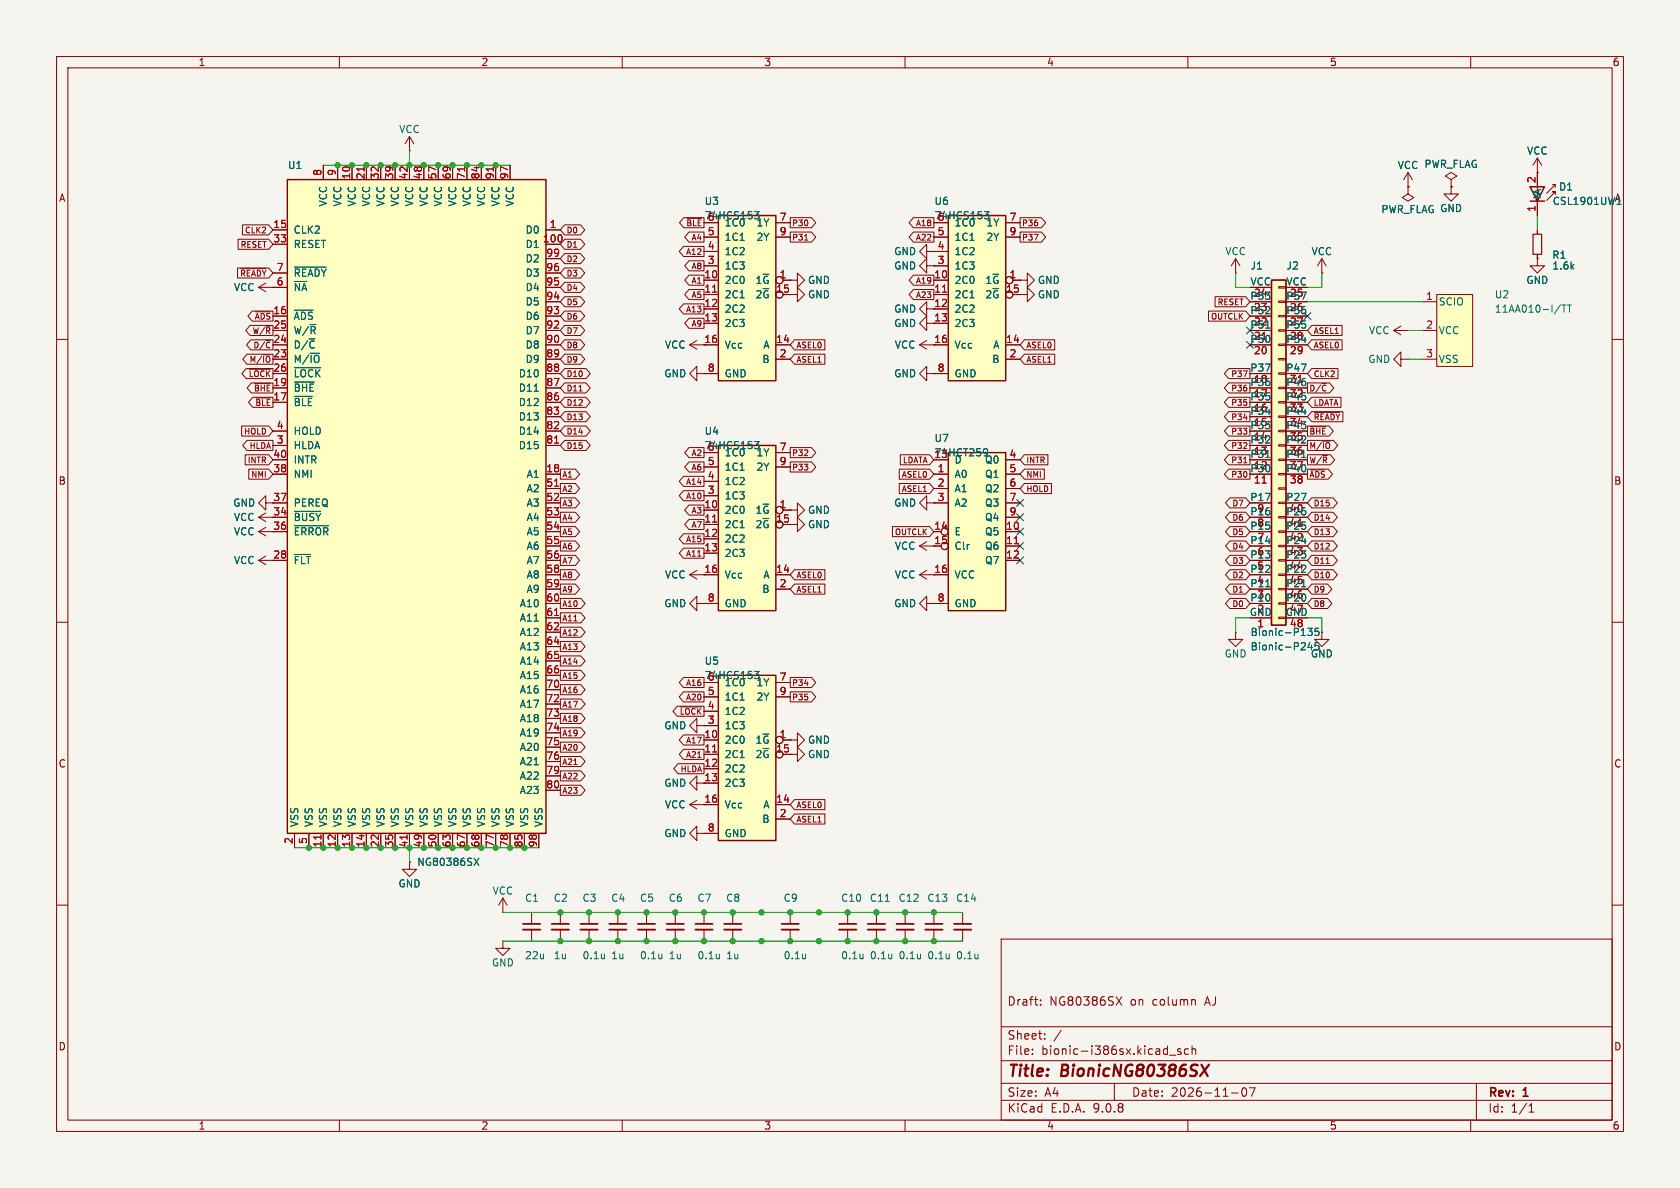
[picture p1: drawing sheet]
<svg xmlns="http://www.w3.org/2000/svg" width="297mm" height="210mm" viewBox="0 0 297 210" stroke-linecap="round" stroke-linejoin="round" font-family="sans-serif">
<defs><g id="words">
<g font-size="2.8" fill="#840000">
<text x="178" y="190.9">Title:</text>
<text x="187.7" y="190.9">BionicNG80386SX</text>
</g>
<g font-size="2.1" fill="#840000">
<text x="178" y="178">Draft:</text>
<text x="185.5" y="178">NG80386SX</text>
<text x="199.9" y="178">on</text>
<text x="203.9" y="178">column</text>
<text x="213.3" y="178">AJ</text>
<text x="178" y="184">Sheet:</text>
<text x="178" y="186.7">File:</text>
<text x="184.1" y="186.7">bionic-i386sx.kicad_sch</text>
<text x="178" y="196.9">KiCad</text>
<text x="178" y="194.1">Size:</text>
<text x="184.7" y="194.1">A4</text>
<text x="185.7" y="196.9">E.D.A.</text>
<text x="193.3" y="196.9">9.0.8</text>
<text x="200" y="194.1">Date:</text>
<text x="207" y="194.1">2026-11-07</text>
<text x="263" y="194.3">Rev:</text>
<text x="263" y="196.9">Id:</text>
<text x="267.1" y="196.9">1/1</text>
<text x="269.4" y="194.3">1</text>
</g>
<g font-size="1.8" fill="#840000">
<text x="35" y="11.9">1</text>
<text x="85" y="11.9">2</text>
<text x="135" y="11.9">3</text>
<text x="185" y="11.9">4</text>
<text x="235" y="11.9">5</text>
<text x="285" y="11.9">6</text>
<text x="10.3" y="35.9">A</text>
<text x="124.5" y="39">74HCS153</text>
<text x="165.1" y="39">74HCS153</text>
<text x="124.5" y="79.6">74HCS153</text>
<text x="165.1" y="80.9">74HCT259</text>
<text x="10.3" y="85.9">B</text>
<text x="48.2" y="88.6">37</text>
<text x="285.3" y="85.9">B</text>
<text x="48.2" y="91.2">34</text>
<text x="48.2" y="93.7">36</text>
<text x="48.2" y="98.8">28</text>
<text x="124.5" y="120.2">74HCS153</text>
<text x="10.3" y="135.9">C</text>
<text x="285.3" y="135.9">C</text>
<text x="10.3" y="185.9">D</text>
<text x="285.3" y="185.9">D</text>
<text x="35" y="199.9">1</text>
<text x="85" y="199.9">2</text>
<text x="135" y="199.9">3</text>
<text x="185" y="199.9">4</text>
<text x="235" y="199.9">5</text>
<text x="285" y="199.9">6</text>
</g>
<g font-size="1.8" fill="#006464">
<text x="70.5" y="23.7">VCC</text>
<text x="269.9" y="27.5">VCC</text>
<text x="50.8" y="30.1">U1</text>
<text x="247" y="30.1">VCC PWR_FLAG</text>
<text x="272.6" y="35.3" transform="rotate(-90 272.6 35.3)">KA</text>
<text x="275.5" y="33.9">D1</text>
<text x="285.3" y="35.9">A</text>
<text x="51.8" y="41.5">CLK2</text>
<text x="58" y="36.6" transform="rotate(-90 58 36.6)">VCC</text>
<text x="60.6" y="36.6" transform="rotate(-90 60.6 36.6)">VCC</text>
<text x="63.1" y="36.6" transform="rotate(-90 63.1 36.6)">VCC</text>
<text x="65.6" y="36.6" transform="rotate(-90 65.6 36.6)">VCC</text>
<text x="68.2" y="36.6" transform="rotate(-90 68.2 36.6)">VCC</text>
<text x="70.7" y="36.6" transform="rotate(-90 70.7 36.6)">VCC</text>
<text x="73.3" y="36.6" transform="rotate(-90 73.3 36.6)">VCC</text>
<text x="75.8" y="36.6" transform="rotate(-90 75.8 36.6)">VCC</text>
<text x="78.3" y="36.6" transform="rotate(-90 78.3 36.6)">VCC</text>
<text x="80.9" y="36.6" transform="rotate(-90 80.9 36.6)">VCC</text>
<text x="83.4" y="36.6" transform="rotate(-90 83.4 36.6)">VCC</text>
<text x="86" y="36.6" transform="rotate(-90 86 36.6)">VCC</text>
<text x="88.5" y="36.6" transform="rotate(-90 88.5 36.6)">VCC</text>
<text x="91" y="36.6" transform="rotate(-90 91 36.6)">VCC</text>
<text x="92.8" y="41.5">D0</text>
<text x="124.5" y="36.4">U3</text>
<text x="128" y="40.2">1C0</text>
<text x="133.6" y="40.2">1Y</text>
<text x="165.1" y="36.4">U6</text>
<text x="168.7" y="40.2">1C0</text>
<text x="174.3" y="40.2">1Y</text>
<text x="244.1" y="37.9">PWR_FLAG GND</text>
<text x="274.4" y="36.4">CSL1901UW1</text>
<text x="51.8" y="44">RESET</text>
<text x="92.8" y="44">D1</text>
<text x="92.8" y="46.6">D2</text>
<text x="128" y="42.8">1C1</text>
<text x="128" y="45.3">1C2</text>
<text x="128" y="47.9">1C3</text>
<text x="133.6" y="42.8">2Y</text>
<text x="158" y="45.3">GND</text>
<text x="158" y="47.9">GND</text>
<text x="168.7" y="42.8">1C1</text>
<text x="168.7" y="45.3">1C2</text>
<text x="168.7" y="47.9">1C3</text>
<text x="174.3" y="42.8">2Y</text>
<text x="216.5" y="45.3">VCC</text>
<text x="221" y="47.9">J1</text>
<text x="227.3" y="47.9">J2</text>
<text x="231.8" y="45.3">VCC</text>
<text x="274.3" y="45.9">R1</text>
<text x="274.3" y="47.9">1.6k</text>
<text x="41.3" y="51.7">VCC</text>
<text x="51.8" y="49.1">~{READY}</text>
<text x="51.8" y="51.7">~{NA}</text>
<text x="92.8" y="49.1">D3</text>
<text x="92.8" y="51.7">D4</text>
<text x="128" y="50.4">2C0</text>
<text x="128" y="52.9">2C1</text>
<text x="133.5" y="50.4">1~{G}</text>
<text x="133.5" y="52.9">2~{G}</text>
<text x="142.7" y="52.9">GND</text>
<text x="142.7" y="50.4">GND</text>
<text x="168.7" y="50.4">2C0</text>
<text x="168.7" y="52.9">2C1</text>
<text x="174.1" y="50.4">1~{G}</text>
<text x="174.1" y="52.9">2~{G}</text>
<text x="183.4" y="50.4">GND</text>
<text x="183.4" y="52.9">GND</text>
<text x="220.9" y="53.1">P53</text>
<text x="221" y="50.5">VCC</text>
<text x="221.6" y="52.8">24</text>
<text x="227.3" y="53.1">P57</text>
<text x="227.3" y="50.5">VCC</text>
<text x="227.9" y="52.8">25</text>
<text x="264.2" y="52.9">U2</text>
<text x="269.7" y="50.4">GND</text>
<text x="51.8" y="56.7">~{ADS}</text>
<text x="51.8" y="59.3">W/~{R}</text>
<text x="92.8" y="54.2">D5</text>
<text x="92.8" y="56.7">D6</text>
<text x="92.8" y="59.3">D7</text>
<text x="128" y="55.5">2C2</text>
<text x="128" y="58">2C3</text>
<text x="158" y="55.5">GND</text>
<text x="158" y="58">GND</text>
<text x="168.7" y="55.5">2C2</text>
<text x="168.7" y="58">2C3</text>
<text x="220.9" y="55.6">P52</text>
<text x="220.9" y="58.2">P51</text>
<text x="221.6" y="55.3">23</text>
<text x="221.6" y="57.9">22</text>
<text x="227.3" y="55.6">P56</text>
<text x="227.3" y="58.2">P55</text>
<text x="227.9" y="55.3">26</text>
<text x="227.9" y="57.9">27</text>
<text x="241.9" y="59.3">VCC</text>
<text x="254.3" y="54.2">SCIO</text>
<text x="254.3" y="59.3">VCC</text>
<text x="264.2" y="55.5">11AA010-I/TT</text>
<text x="51.8" y="61.8">D/~{C}</text>
<text x="51.8" y="64.4">M/~{IO}</text>
<text x="92.8" y="61.8">D8</text>
<text x="92.8" y="64.4">D9</text>
<text x="117.5" y="61.8">VCC</text>
<text x="128" y="61.8">Vcc</text>
<text x="134.7" y="64.4">B</text>
<text x="134.9" y="61.8">A</text>
<text x="158.1" y="61.8">VCC</text>
<text x="168.7" y="61.8">Vcc</text>
<text x="175.3" y="64.4">B</text>
<text x="175.5" y="61.8">A</text>
<text x="220.9" y="60.7">P50</text>
<text x="220.9" y="65.8">P37</text>
<text x="221.6" y="60.4">21</text>
<text x="227.3" y="60.7">P54</text>
<text x="227.3" y="65.8">P47</text>
<text x="227.9" y="60.4">28</text>
<text x="241.8" y="64.4">GND</text>
<text x="254.3" y="64.4">VSS</text>
<text x="51.8" y="66.9">~{LOCK}</text>
<text x="51.8" y="69.4">~{BHE}</text>
<text x="51.8" y="72">~{BLE}</text>
<text x="91.6" y="66.9">D10</text>
<text x="91.6" y="69.4">D11</text>
<text x="91.6" y="72">D12</text>
<text x="117.3" y="66.9">GND</text>
<text x="128" y="66.9">GND</text>
<text x="158" y="66.9">GND</text>
<text x="168.7" y="66.9">GND</text>
<text x="220.9" y="68.3">P36</text>
<text x="220.9" y="70.9">P35</text>
<text x="221.6" y="68">18</text>
<text x="221.6" y="70.6">17</text>
<text x="227.3" y="68.3">P46</text>
<text x="227.3" y="70.9">P45</text>
<text x="227.9" y="68">31</text>
<text x="227.9" y="70.6">32</text>
<text x="51.8" y="77.1">HOLD</text>
<text x="91.6" y="74.5">D13</text>
<text x="91.6" y="77.1">D14</text>
<text x="124.5" y="77.1">U4</text>
<text x="220.9" y="73.4">P34</text>
<text x="220.9" y="75.9">P33</text>
<text x="221.6" y="73.1">16</text>
<text x="221.6" y="75.6">15</text>
<text x="227.3" y="73.4">P44</text>
<text x="227.3" y="75.9">P43</text>
<text x="227.9" y="73.1">33</text>
<text x="227.9" y="75.6">34</text>
<text x="51.8" y="79.6">HLDA</text>
<text x="51.8" y="82.1">INTR</text>
<text x="91.6" y="79.6">D15</text>
<text x="128" y="80.9">1C0</text>
<text x="128" y="83.4">1C1</text>
<text x="133.6" y="80.9">1Y</text>
<text x="133.6" y="83.4">2Y</text>
<text x="165.1" y="78.3">U7</text>
<text x="168.7" y="82.1">D</text>
<text x="174" y="82.1">Q0</text>
<text x="220.9" y="78.5">P32</text>
<text x="220.9" y="81">P31</text>
<text x="220.9" y="83.6">P30</text>
<text x="221.6" y="78.2">14</text>
<text x="221.6" y="80.7">13</text>
<text x="221.6" y="83.3">12</text>
<text x="227.3" y="78.5">P42</text>
<text x="227.3" y="81">P41</text>
<text x="227.3" y="83.6">P40</text>
<text x="227.9" y="78.2">35</text>
<text x="227.9" y="80.7">36</text>
<text x="227.9" y="83.3">37</text>
<text x="41.1" y="89.8">GND</text>
<text x="51.8" y="84.7">NMI</text>
<text x="51.8" y="89.8">PEREQ</text>
<text x="93" y="84.7">A1</text>
<text x="93" y="87.2">A2</text>
<text x="93" y="89.8">A3</text>
<text x="128" y="86">1C2</text>
<text x="128" y="88.5">1C3</text>
<text x="158" y="89.8">GND</text>
<text x="168.7" y="84.7">A0</text>
<text x="168.7" y="87.2">A1</text>
<text x="168.7" y="89.8">A2</text>
<text x="174" y="84.7">Q1</text>
<text x="174" y="87.2">Q2</text>
<text x="174" y="89.8">Q3</text>
<text x="220.9" y="88.6">P17</text>
<text x="227.3" y="88.6">P27</text>
<text x="41.3" y="94.8">VCC</text>
<text x="41.3" y="92.3">VCC</text>
<text x="51.8" y="92.3">~{BUSY}</text>
<text x="51.8" y="94.8">~{ERROR}</text>
<text x="93" y="92.3">A4</text>
<text x="93" y="94.8">A5</text>
<text x="128" y="91">2C0</text>
<text x="128" y="93.6">2C1</text>
<text x="133.5" y="91">1~{G}</text>
<text x="133.5" y="93.6">2~{G}</text>
<text x="142.7" y="91">GND</text>
<text x="142.7" y="93.6">GND</text>
<text x="168.7" y="94.8">E</text>
<text x="174" y="92.3">Q4</text>
<text x="174" y="94.8">Q5</text>
<text x="220.9" y="91.2">P16</text>
<text x="220.9" y="93.7">P15</text>
<text x="222.2" y="90.9">9</text>
<text x="222.2" y="93.4">8</text>
<text x="222.2" y="96">7</text>
<text x="227.3" y="91.2">P26</text>
<text x="227.3" y="93.7">P25</text>
<text x="227.9" y="90.9">40</text>
<text x="227.9" y="93.4">41</text>
<text x="227.9" y="96">42</text>
<text x="41.3" y="99.9">VCC</text>
<text x="51.8" y="99.9">~{FLT}</text>
<text x="93" y="97.4">A6</text>
<text x="93" y="99.9">A7</text>
<text x="128" y="96.1">2C2</text>
<text x="128" y="98.7">2C3</text>
<text x="158.1" y="97.4">VCC</text>
<text x="168.7" y="97.4">Clr</text>
<text x="174" y="97.4">Q6</text>
<text x="174" y="99.9">Q7</text>
<text x="220.9" y="96.3">P14</text>
<text x="220.9" y="98.8">P13</text>
<text x="220.9" y="101.3">P12</text>
<text x="222.2" y="98.5">6</text>
<text x="222.2" y="101">5</text>
<text x="227.3" y="96.3">P24</text>
<text x="227.3" y="98.8">P23</text>
<text x="227.3" y="101.3">P22</text>
<text x="227.9" y="98.5">43</text>
<text x="227.9" y="101">44</text>
<text x="91.8" y="107.5">A10</text>
<text x="93" y="102.5">A8</text>
<text x="93" y="105">A9</text>
<text x="117.3" y="107.5">GND</text>
<text x="117.5" y="102.5">VCC</text>
<text x="128" y="102.5">Vcc</text>
<text x="128" y="107.5">GND</text>
<text x="134.7" y="105">B</text>
<text x="134.9" y="102.5">A</text>
<text x="158" y="107.5">GND</text>
<text x="158.1" y="102.5">VCC</text>
<text x="168.7" y="102.5">VCC</text>
<text x="168.7" y="107.5">GND</text>
<text x="220.9" y="103.9">P11</text>
<text x="220.9" y="106.4">P10</text>
<text x="222.2" y="103.6">4</text>
<text x="222.2" y="106.1">3</text>
<text x="227.3" y="103.9">P21</text>
<text x="227.3" y="106.4">P20</text>
<text x="227.9" y="103.6">45</text>
<text x="227.9" y="106.1">46</text>
<text x="91.8" y="110.1">A11</text>
<text x="91.8" y="112.6">A12</text>
<text x="220.8" y="109">GND</text>
<text x="221" y="112.6">Bionic-P135</text>
<text x="222.2" y="108.7">2</text>
<text x="227.2" y="109">GND</text>
<text x="227.9" y="108.7">47</text>
<text x="91.8" y="115.2">A13</text>
<text x="91.8" y="117.7">A14</text>
<text x="124.5" y="117.7">U5</text>
<text x="216.4" y="116.4">GND</text>
<text x="221" y="115.2">Bionic-P245</text>
<text x="231.6" y="116.4">GND</text>
<text x="91.8" y="120.2">A15</text>
<text x="91.8" y="122.8">A16</text>
<text x="91.8" y="125.3">A17</text>
<text x="128" y="121.5">1C0</text>
<text x="128" y="124.1">1C1</text>
<text x="133.6" y="121.5">1Y</text>
<text x="133.6" y="124.1">2Y</text>
<text x="91.8" y="127.9">A18</text>
<text x="91.8" y="130.4">A19</text>
<text x="117.3" y="129.1">GND</text>
<text x="128" y="126.6">1C2</text>
<text x="128" y="129.1">1C3</text>
<text x="128" y="131.7">2C0</text>
<text x="133.5" y="131.7">1~{G}</text>
<text x="142.7" y="131.7">GND</text>
<text x="91.8" y="132.9">A20</text>
<text x="91.8" y="135.5">A21</text>
<text x="128" y="134.2">2C1</text>
<text x="128" y="136.8">2C2</text>
<text x="133.5" y="134.2">2~{G}</text>
<text x="142.7" y="134.2">GND</text>
<text x="91.8" y="138">A22</text>
<text x="91.8" y="140.6">A23</text>
<text x="117.3" y="139.3">GND</text>
<text x="117.5" y="143.1">VCC</text>
<text x="128" y="139.3">2C3</text>
<text x="128" y="143.1">Vcc</text>
<text x="134.9" y="143.1">A</text>
<text x="52.9" y="146.3" transform="rotate(-90 52.9 146.3)">VSS</text>
<text x="55.5" y="146.3" transform="rotate(-90 55.5 146.3)">VSS</text>
<text x="58" y="146.3" transform="rotate(-90 58 146.3)">VSS</text>
<text x="60.6" y="146.3" transform="rotate(-90 60.6 146.3)">VSS</text>
<text x="63.1" y="146.3" transform="rotate(-90 63.1 146.3)">VSS</text>
<text x="65.6" y="146.3" transform="rotate(-90 65.6 146.3)">VSS</text>
<text x="68.2" y="146.3" transform="rotate(-90 68.2 146.3)">VSS</text>
<text x="70.7" y="146.3" transform="rotate(-90 70.7 146.3)">VSS</text>
<text x="73.3" y="146.3" transform="rotate(-90 73.3 146.3)">VSS</text>
<text x="75.8" y="146.3" transform="rotate(-90 75.8 146.3)">VSS</text>
<text x="78.3" y="146.3" transform="rotate(-90 78.3 146.3)">VSS</text>
<text x="80.9" y="146.3" transform="rotate(-90 80.9 146.3)">VSS</text>
<text x="83.4" y="146.3" transform="rotate(-90 83.4 146.3)">VSS</text>
<text x="86" y="146.3" transform="rotate(-90 86 146.3)">VSS</text>
<text x="88.5" y="146.3" transform="rotate(-90 88.5 146.3)">VSS</text>
<text x="91" y="146.3" transform="rotate(-90 91 146.3)">VSS</text>
<text x="93.6" y="146.3" transform="rotate(-90 93.6 146.3)">VSS</text>
<text x="96.1" y="146.3" transform="rotate(-90 96.1 146.3)">VSS</text>
<text x="117.3" y="148.2">GND</text>
<text x="128" y="148.2">GND</text>
<text x="134.7" y="145.6">B</text>
<text x="73.7" y="153.3">NG80386SX</text>
<text x="70.4" y="157.1">GND</text>
<text x="87" y="158.3">VCC</text>
<text x="92.7" y="159.6">C1</text>
<text x="97.8" y="159.6">C2</text>
<text x="102.9" y="159.6">C3</text>
<text x="108" y="159.6">C4</text>
<text x="113" y="159.6">C5</text>
<text x="118.1" y="159.6">C6</text>
<text x="123.2" y="159.6">C7</text>
<text x="128.3" y="159.6">C8</text>
<text x="138.4" y="159.6">C9</text>
<text x="148.6" y="159.6">C10</text>
<text x="153.7" y="159.6">C11</text>
<text x="158.8" y="159.6">C12</text>
<text x="163.8" y="159.6">C13</text>
<text x="168.9" y="159.6">C14</text>
<text x="86.9" y="171">GND</text>
<text x="92.7" y="169.8">22u</text>
<text x="97.8" y="169.8">1u</text>
<text x="102.9" y="169.8">0.1u</text>
<text x="108" y="169.8">1u</text>
<text x="113" y="169.8">0.1u</text>
<text x="118.1" y="169.8">1u</text>
<text x="123.2" y="169.8">0.1u</text>
<text x="128.3" y="169.8">1u</text>
<text x="138.4" y="169.8">0.1u</text>
<text x="148.6" y="169.8">0.1u</text>
<text x="153.7" y="169.8">0.1u</text>
<text x="158.8" y="169.8">0.1u</text>
<text x="163.8" y="169.8">0.1u</text>
<text x="168.9" y="169.8">0.1u</text>
</g>
<g font-size="1.8" fill="#a90000">
<text x="56.9" y="31.2" transform="rotate(-90 56.9 31.2)">8</text>
<text x="59.4" y="31.2" transform="rotate(-90 59.4 31.2)">9</text>
<text x="62" y="31.8" transform="rotate(-90 62 31.8)">10</text>
<text x="64.5" y="31.8" transform="rotate(-90 64.5 31.8)">21</text>
<text x="67.1" y="31.8" transform="rotate(-90 67.1 31.8)">32</text>
<text x="69.6" y="31.8" transform="rotate(-90 69.6 31.8)">39</text>
<text x="72.1" y="31.8" transform="rotate(-90 72.1 31.8)">42</text>
<text x="74.7" y="31.8" transform="rotate(-90 74.7 31.8)">48</text>
<text x="77.2" y="31.8" transform="rotate(-90 77.2 31.8)">57</text>
<text x="79.8" y="31.8" transform="rotate(-90 79.8 31.8)">69</text>
<text x="82.3" y="31.8" transform="rotate(-90 82.3 31.8)">71</text>
<text x="84.8" y="31.8" transform="rotate(-90 84.8 31.8)">84</text>
<text x="87.4" y="31.8" transform="rotate(-90 87.4 31.8)">91</text>
<text x="89.9" y="31.8" transform="rotate(-90 89.9 31.8)">97</text>
<text x="271.5" y="32.5" transform="rotate(-90 271.5 32.5)">2</text>
<text x="48.2" y="40.4">15</text>
<text x="97.1" y="40.4">1</text>
<text x="125" y="39.1">6</text>
<text x="125" y="41.7">5</text>
<text x="137.7" y="39.1">7</text>
<text x="137.7" y="41.7">9</text>
<text x="165.7" y="39.1">6</text>
<text x="165.7" y="41.7">5</text>
<text x="178.4" y="39.1">7</text>
<text x="178.4" y="41.7">9</text>
<text x="271.5" y="37.5" transform="rotate(-90 271.5 37.5)">1</text>
<text x="48.2" y="42.9">33</text>
<text x="95.9" y="42.9">100</text>
<text x="96.5" y="45.5">99</text>
<text x="125" y="44.2">4</text>
<text x="125" y="46.7">3</text>
<text x="165.7" y="44.2">4</text>
<text x="165.7" y="46.7">3</text>
<text x="48.8" y="48">7</text>
<text x="48.8" y="50.5">6</text>
<text x="96.5" y="48">96</text>
<text x="96.5" y="50.5">95</text>
<text x="96.5" y="53.1">94</text>
<text x="124.4" y="49.3">10</text>
<text x="124.4" y="51.8">11</text>
<text x="137.1" y="51.8">15</text>
<text x="137.7" y="49.3">1</text>
<text x="165.1" y="49.3">10</text>
<text x="165.1" y="51.8">11</text>
<text x="177.8" y="51.8">15</text>
<text x="178.4" y="49.3">1</text>
<text x="252" y="53.1">1</text>
<text x="48.2" y="55.6">16</text>
<text x="48.2" y="58.2">25</text>
<text x="96.5" y="55.6">93</text>
<text x="96.5" y="58.2">92</text>
<text x="124.4" y="54.4">12</text>
<text x="124.4" y="56.9">13</text>
<text x="165.1" y="54.4">12</text>
<text x="165.1" y="56.9">13</text>
<text x="252" y="58.2">2</text>
<text x="48.2" y="60.7">24</text>
<text x="48.2" y="63.2">23</text>
<text x="48.2" y="65.8">26</text>
<text x="96.5" y="60.7">90</text>
<text x="96.5" y="63.2">89</text>
<text x="96.5" y="65.8">88</text>
<text x="124.4" y="60.7">16</text>
<text x="125" y="65.8">8</text>
<text x="137.1" y="60.7">14</text>
<text x="137.7" y="63.2">2</text>
<text x="165.1" y="60.7">16</text>
<text x="165.7" y="65.8">8</text>
<text x="177.8" y="60.7">14</text>
<text x="178.4" y="63.2">2</text>
<text x="221.6" y="62.9">20</text>
<text x="227.9" y="62.9">29</text>
<text x="252" y="63.2">3</text>
<text x="48.2" y="68.3">19</text>
<text x="48.2" y="70.9">17</text>
<text x="96.5" y="68.3">87</text>
<text x="96.5" y="70.9">86</text>
<text x="48.8" y="75.9">4</text>
<text x="96.5" y="73.4">83</text>
<text x="96.5" y="75.9">82</text>
<text x="48.2" y="81">40</text>
<text x="48.2" y="83.6">38</text>
<text x="48.8" y="78.5">3</text>
<text x="96.5" y="78.5">81</text>
<text x="96.5" y="83.6">18</text>
<text x="125" y="79.8">6</text>
<text x="125" y="82.3">5</text>
<text x="137.7" y="79.8">7</text>
<text x="137.7" y="82.3">9</text>
<text x="165.1" y="81">13</text>
<text x="165.7" y="83.6">1</text>
<text x="178.4" y="81">4</text>
<text x="178.4" y="83.6">5</text>
<text x="96.5" y="86.1">51</text>
<text x="96.5" y="88.6">52</text>
<text x="124.4" y="89.9">10</text>
<text x="125" y="84.8">4</text>
<text x="125" y="87.4">3</text>
<text x="137.7" y="89.9">1</text>
<text x="165.7" y="86.1">2</text>
<text x="165.7" y="88.6">3</text>
<text x="178.4" y="86.1">6</text>
<text x="178.4" y="88.6">7</text>
<text x="221.6" y="85.8">11</text>
<text x="227.9" y="85.8">38</text>
<text x="96.5" y="91.2">53</text>
<text x="96.5" y="93.7">54</text>
<text x="124.4" y="92.5">11</text>
<text x="124.4" y="95">12</text>
<text x="137.1" y="92.5">15</text>
<text x="165.1" y="93.7">14</text>
<text x="177.8" y="93.7">10</text>
<text x="178.4" y="91.2">9</text>
<text x="96.5" y="96.3">55</text>
<text x="96.5" y="98.8">56</text>
<text x="96.5" y="101.3">58</text>
<text x="124.4" y="97.5">13</text>
<text x="124.4" y="101.3">16</text>
<text x="137.1" y="101.3">14</text>
<text x="165.1" y="96.3">15</text>
<text x="165.1" y="101.3">16</text>
<text x="177.8" y="96.3">11</text>
<text x="177.8" y="98.8">12</text>
<text x="96.5" y="103.9">59</text>
<text x="96.5" y="106.4">60</text>
<text x="125" y="106.4">8</text>
<text x="137.7" y="103.9">2</text>
<text x="165.7" y="106.4">8</text>
<text x="96.5" y="109">61</text>
<text x="96.5" y="111.5">62</text>
<text x="222.2" y="111.2">1</text>
<text x="227.9" y="111.2">48</text>
<text x="96.5" y="114">64</text>
<text x="96.5" y="116.6">65</text>
<text x="96.5" y="119.1">66</text>
<text x="96.5" y="121.7">70</text>
<text x="96.5" y="124.2">72</text>
<text x="125" y="120.4">6</text>
<text x="125" y="122.9">5</text>
<text x="125" y="125.5">4</text>
<text x="137.7" y="120.4">7</text>
<text x="137.7" y="122.9">9</text>
<text x="96.5" y="126.7">73</text>
<text x="96.5" y="129.3">74</text>
<text x="96.5" y="131.8">75</text>
<text x="124.4" y="130.6">10</text>
<text x="125" y="128">3</text>
<text x="137.7" y="130.6">1</text>
<text x="96.5" y="134.4">76</text>
<text x="96.5" y="136.9">79</text>
<text x="124.4" y="133.1">11</text>
<text x="124.4" y="135.6">12</text>
<text x="137.1" y="133.1">15</text>
<text x="96.5" y="139.4">80</text>
<text x="124.4" y="138.2">13</text>
<text x="124.4" y="142">16</text>
<text x="137.1" y="142">14</text>
<text x="51.8" y="149.3" transform="rotate(-90 51.8 149.3)">2</text>
<text x="54.4" y="149.3" transform="rotate(-90 54.4 149.3)">5</text>
<text x="56.9" y="149.9" transform="rotate(-90 56.9 149.9)">11</text>
<text x="59.4" y="149.9" transform="rotate(-90 59.4 149.9)">12</text>
<text x="62" y="149.9" transform="rotate(-90 62 149.9)">13</text>
<text x="64.5" y="149.9" transform="rotate(-90 64.5 149.9)">14</text>
<text x="67.1" y="149.9" transform="rotate(-90 67.1 149.9)">22</text>
<text x="69.6" y="149.9" transform="rotate(-90 69.6 149.9)">35</text>
<text x="72.1" y="149.9" transform="rotate(-90 72.1 149.9)">41</text>
<text x="74.7" y="149.9" transform="rotate(-90 74.7 149.9)">49</text>
<text x="77.2" y="149.9" transform="rotate(-90 77.2 149.9)">50</text>
<text x="79.8" y="149.9" transform="rotate(-90 79.8 149.9)">63</text>
<text x="82.3" y="149.9" transform="rotate(-90 82.3 149.9)">67</text>
<text x="84.8" y="149.9" transform="rotate(-90 84.8 149.9)">68</text>
<text x="87.4" y="149.9" transform="rotate(-90 87.4 149.9)">77</text>
<text x="89.9" y="149.9" transform="rotate(-90 89.9 149.9)">78</text>
<text x="92.5" y="149.9" transform="rotate(-90 92.5 149.9)">85</text>
<text x="95" y="149.9" transform="rotate(-90 95 149.9)">98</text>
<text x="125" y="147.1">8</text>
<text x="137.7" y="144.5">2</text>
</g>
<g font-size="1.4" fill="#840000">
<text x="43.2" y="41.4">CLK2</text>
<text x="100.1" y="41.4">D0</text>
<text x="121.2" y="40.2">~{BLE}</text>
<text x="140" y="40.2">P30</text>
<text x="161.8" y="40.2">A18</text>
<text x="180.6" y="40.2">P36</text>
<text x="42.4" y="44">RESET</text>
<text x="100.1" y="46.5">D2</text>
<text x="100.1" y="44">D1</text>
<text x="121.1" y="45.3">A12</text>
<text x="122.1" y="47.8">A8</text>
<text x="122.1" y="42.7">A4</text>
<text x="140" y="42.7">P31</text>
<text x="161.8" y="42.7">A22</text>
<text x="180.6" y="42.7">P37</text>
<text x="42.3" y="49.1">~{READY}</text>
<text x="100.1" y="49.1">D3</text>
<text x="100.1" y="51.6">D4</text>
<text x="122.1" y="52.9">A5</text>
<text x="122.1" y="50.3">A1</text>
<text x="161.8" y="50.3">A19</text>
<text x="161.8" y="52.9">A23</text>
<text x="44.5" y="59.2">W/~{R}</text>
<text x="44.9" y="56.7">~{ADS}</text>
<text x="100.1" y="54.1">D5</text>
<text x="100.1" y="56.7">D6</text>
<text x="100.1" y="59.2">D7</text>
<text x="121.1" y="55.4">A13</text>
<text x="122.1" y="58">A9</text>
<text x="214" y="56.7">OUTCLK</text>
<text x="215.1" y="54.1">RESET</text>
<text x="232.2" y="59.2">ASEL1</text>
<text x="44" y="64.3">M/~{IO}</text>
<text x="44.7" y="61.8">D/~{C}</text>
<text x="100.1" y="61.8">D8</text>
<text x="100.1" y="64.3">D9</text>
<text x="140.7" y="61.8">ASEL0</text>
<text x="140.7" y="64.3">ASEL1</text>
<text x="181.4" y="61.8">ASEL0</text>
<text x="181.4" y="64.3">ASEL1</text>
<text x="232.2" y="61.8">ASEL0</text>
<text x="43.8" y="66.8">~{LOCK}</text>
<text x="44.8" y="69.4">~{BHE}</text>
<text x="45" y="71.9">~{BLE}</text>
<text x="100.1" y="66.8">D10</text>
<text x="100.1" y="69.4">D11</text>
<text x="100.1" y="71.9">D12</text>
<text x="217.5" y="69.4">P36</text>
<text x="217.5" y="66.8">P37</text>
<text x="217.5" y="71.9">P35</text>
<text x="231.4" y="69.4">D/~{C}</text>
<text x="232.2" y="71.9">LDATA</text>
<text x="232.2" y="66.8">CLK2</text>
<text x="43" y="77">HOLD</text>
<text x="100.1" y="74.5">D13</text>
<text x="100.1" y="77">D14</text>
<text x="217.5" y="77">P33</text>
<text x="217.5" y="74.5">P34</text>
<text x="231.4" y="77">~{BHE}</text>
<text x="232.2" y="74.5">~{READY}</text>
<text x="43.7" y="82.1">INTR</text>
<text x="44" y="79.5">HLDA</text>
<text x="100.1" y="79.5">D15</text>
<text x="122.1" y="80.8">A2</text>
<text x="122.1" y="83.4">A6</text>
<text x="140" y="80.8">P32</text>
<text x="140" y="83.4">P33</text>
<text x="159.5" y="82.1">LDATA</text>
<text x="181.4" y="82.1">INTR</text>
<text x="217.5" y="82.1">P31</text>
<text x="217.5" y="79.5">P32</text>
<text x="231.4" y="82.1">W/~{R}</text>
<text x="231.4" y="79.5">M/~{IO}</text>
<text x="44.3" y="84.6">NMI</text>
<text x="99.3" y="84.6">A1</text>
<text x="99.3" y="87.2">A2</text>
<text x="99.3" y="89.7">A3</text>
<text x="121.1" y="85.9">A14</text>
<text x="121.1" y="88.4">A10</text>
<text x="159.3" y="84.6">ASEL0</text>
<text x="159.3" y="87.2">ASEL1</text>
<text x="181.4" y="87.2">HOLD</text>
<text x="181.4" y="84.6">NMI</text>
<text x="217.5" y="84.6">P30</text>
<text x="217.7" y="89.7">D7</text>
<text x="231.4" y="84.6">~{ADS}</text>
<text x="232.2" y="89.7">D15</text>
<text x="99.3" y="92.2">A4</text>
<text x="99.3" y="94.8">A5</text>
<text x="122.1" y="93.5">A7</text>
<text x="122.1" y="91">A3</text>
<text x="158.1" y="94.8">OUTCLK</text>
<text x="217.7" y="92.2">D6</text>
<text x="217.7" y="94.8">D5</text>
<text x="232.2" y="92.2">D14</text>
<text x="232.2" y="94.8">D13</text>
<text x="99.3" y="99.9">A7</text>
<text x="99.3" y="97.3">A6</text>
<text x="121.1" y="96.1">A15</text>
<text x="121.1" y="98.6">A11</text>
<text x="217.7" y="97.3">D4</text>
<text x="217.7" y="99.9">D3</text>
<text x="232.2" y="99.9">D11</text>
<text x="232.2" y="97.3">D12</text>
<text x="99.3" y="102.4">A8</text>
<text x="99.3" y="104.9">A9</text>
<text x="99.3" y="107.5">A10</text>
<text x="140.7" y="102.4">ASEL0</text>
<text x="140.7" y="104.9">ASEL1</text>
<text x="217.7" y="102.4">D2</text>
<text x="217.7" y="104.9">D1</text>
<text x="217.7" y="107.5">D0</text>
<text x="232.2" y="104.9">D9</text>
<text x="232.2" y="102.4">D10</text>
<text x="232.2" y="107.5">D8</text>
<text x="99.3" y="110">A11</text>
<text x="99.3" y="112.6">A12</text>
<text x="99.3" y="115.1">A13</text>
<text x="99.3" y="117.6">A14</text>
<text x="99.3" y="120.2">A15</text>
<text x="99.3" y="122.7">A16</text>
<text x="99.3" y="125.3">A17</text>
<text x="121.1" y="124">A20</text>
<text x="121.1" y="121.5">A16</text>
<text x="140" y="124">P35</text>
<text x="140" y="121.5">P34</text>
<text x="99.3" y="127.8">A18</text>
<text x="99.3" y="130.3">A19</text>
<text x="120" y="126.5">~{LOCK}</text>
<text x="121.1" y="131.6">A17</text>
<text x="99.3" y="132.9">A20</text>
<text x="99.3" y="135.4">A21</text>
<text x="99.3" y="138">A22</text>
<text x="120.2" y="136.7">HLDA</text>
<text x="121.1" y="134.2">A21</text>
<text x="99.3" y="140.5">A23</text>
<text x="140.7" y="143">ASEL0</text>
<text x="140.7" y="145.6">ASEL1</text>
</g>
</g></defs>
<path d="M0 0h297v210h-297z" fill="#f5f4ef" stroke="#f5f4ef" stroke-width=".18"/>
<g fill="none" stroke="#840000" stroke-width=".18">
<path d="M10 10h277v190h-277zM12 12h273v186h-273zM60 10v2M110 10v2M160 10v2M210 10v2M260 10v2M10 60h2M285 60h2M10 110h2M285 110h2M10 160h2"/>
<path d="M177 166h108v32h-108zM184 177.6v.1M184 176.8v.1M197.3 176.2l1 1.5M198.3 176.2l-1 1.5M211.1 176.7l.2 .2v.8M285 160h2M60 198v2M110 198v2M160 198v2M177 194.5h108M177 191.5h108"/>
<path d="M177 187.5h108M177 181.5h108M182.5 186.3v.1M182.5 185.5v.1M184.7 183.6v.1M184.7 182.8v.1M187.6 182.1l-1.3 2M197 191.5v3M206.7 186.5h1.2M208.7 185.5l-.3-.1-.2 .2v.2l.5 .2v.3h-.5M210 198v2M210.1 185.5l-.4-.1-.3 .3v.4l.1 .2h.6"/>
<path d="M210.7 185.5l.3-.1 .3 .1 .1 .9M210.7 184.9v1.5M217.7 193.2h1.2M219.7 192.4l.2-.1a.81 .81 0 0 1 .6 .6 .81 .81 0 0 1-.3 .8l-.2 .1a.81 .81 0 0 1-.3-1.4zM220.9 192.3h1l-.7 1.5M260 198v2M261 191.5v6.5M270.3 196.6h.9M270.3 195.5l.4-.4v1.5"/>
</g>
<path d="M212.4 188.2l1.1 2M213.7 188.2l-1.5 2" fill="none" stroke="#840000" stroke-width=".4"/>
<path d="M224.8 49.5h2.5v61h-2.5z" fill="#ffffc2"/>
<g fill="none" stroke="#840000" stroke-width=".18">
<path d="M163.8 44.5v-1.3l-1.2 1.3 1.2 1.2v-1.2h1.3M163.8 47v-1.3l-1.2 1.3 1.2 1.3v-1.3h1.3M163.8 54.6v-1.3l-1.2 1.3 1.2 1.3v-1.3h1.3M163.8 57.2v-1.3l-1.2 1.3 1.2 1.2v-1.2h1.3M165.1 47h.1M221 50.8h3.8M221 53.3h3.8M221 55.9h3.8M221 58.4h3.8M224.8 50.7h1.3v.2h-1.3zM224.8 53.2h1.3v.3h-1.3zM224.8 55.8h1.3v.2h-1.3z"/>
<path d="M224.8 58.3h1.3v.2h-1.3zM162.6 61h2.5M162.6 61l1.2 .7M163.8 66v-1.2l-1.2 1.2 1.2 1.3v-1.3h1.3M163.8 60.2l-1.2 .8M165.1 66h.1M221 61h3.8M221 66h3.8M221 68.6h3.8M221 71.1h3.8M221 73.7h3.8M221 76.2h3.8"/>
<path d="M221 78.7h3.8M224.8 60.8h1.3v.3h-1.3zM224.8 63.4h1.3v.2h-1.3zM224.8 65.9h1.3v.3h-1.3zM224.8 68.5h1.3v.2h-1.3zM224.8 71h1.3v.2h-1.3zM224.8 73.5h1.3v.3h-1.3zM224.8 76.1h1.3v.2h-1.3zM224.8 78.6h1.3v.3h-1.3zM221 81.3h3.8M221 83.8h3.8M221 88.9h3.8"/>
<path d="M221 91.4h3.8M221 94h3.8M221 96.5h3.8M221 99.1h3.8M224.8 81.2h1.3v.2h-1.3zM224.8 83.7h1.3v.2h-1.3zM224.8 86.2h1.3v.3h-1.3zM224.8 88.8h1.3v.2h-1.3zM224.8 91.3h1.3v.3h-1.3zM224.8 93.9h1.3v.2h-1.3zM224.8 96.4h1.3v.2h-1.3zM224.8 98.9h1.3v.3h-1.3z"/>
<path d="M221 101.6h3.8M221 104.1h3.8M221 106.7h3.8M221 109.2h3.8M224.8 101.5h1.3v.2h-1.3zM224.8 104h1.3v.3h-1.3zM224.8 106.6h1.3v.2h-1.3zM224.8 109.1h1.3v.2h-1.3zM104.1 161.3v2M104.1 164.3v2.1M109.2 161.3v2M109.2 164.3v2.1"/>
<path d="M114.3 161.3v2M114.3 164.3v2.1"/>
</g>
<path d="M224.8 49.5h2.5v61h-2.5z" fill="none" stroke="#840000" stroke-width=".25"/>
<path d="M223.8 58h.7M223.8 80.9h.7M223.8 103.7h.7M231.2 111.1h.8l-.4 .5 .3 .1v.5l-.2 .1-.5-.1M233.1 111.1h-.6v.6l.1-.1h.5l.1 .2-.1 .4-.2 .1-.4-.1M106.9 168.6v.9M106.9 169.4h-.1M117 168.6v.9M117 169.4h.1" fill="none" stroke="#006464" stroke-width=".18"/>
<path d="M223.1 85.4h.8" fill="none" stroke="#a90000" stroke-width=".18"/>
<path d="M102.6 163.3h3.1M107.7 163.3h3M112.8 163.3h3" fill="none" stroke="#840000" stroke-width=".3"/>
<path d="M102.6 164.3h3.1M107.7 164.3h3M112.8 164.3h3" fill="none" stroke="#840000" stroke-width=".33"/>
<path d="M167.6 38.1h10.2v29.2h-10.2z" fill="#ffffc2"/>
<path d="M167.6 38.1h10.2v29.2h-10.2z" fill="none" stroke="#840000" stroke-width=".25"/>
<g fill="none" stroke="#840000" stroke-width=".18">
<path d="M177.8 39.4h2.5M139.7 52.1h1.3v-1.3l1.2 1.3-1.2 1.2v-1.2M139.7 52.1h.1M165.1 41.9h2.5M165.1 44.5h2.5M165.1 47h2.5M165.1 49.5h2.5M165.1 52.1h2.5M165.1 54.6h2.5M165.1 57.2h2.5M177.8 41.9h2.5M179.1 49.5h1.2"/>
<path d="M179.1 52.1h1.2M180.3 49.5h1.3v-1.2l1.3 1.2-1.3 1.3v-1.3M180.3 49.5h.1M180.3 52.1h1.3v-1.3l1.3 1.3-1.3 1.2v-1.2M180.3 52.1h.1M165.1 61h2.5M165.1 66h2.5M177.8 61h2.5M177.8 63.5h2.5"/>
</g>
<path d="M174 37.4h.8l-.4 .5 .4 .1v.4M171.5 42.5h.7M171.5 52.6h.7" fill="none" stroke="#006464" stroke-width=".18"/>
<path d="M166.6 51.7h.7" fill="none" stroke="#a90000" stroke-width=".18"/>
<path d="M224.8 49.5h2.5v61h-2.5z" fill="#ffffc2"/>
<path d="M224.8 49.5h2.5v61h-2.5z" fill="none" stroke="#840000" stroke-width=".25"/>
<g fill="none" stroke="#840000" stroke-width=".18">
<path d="M45.7 50.8h2.6M45.7 50.8l1.3 .8M47 50l-1.3 .8M48.3 50.8h.1M226.1 50.7h1.2v.2h-1.2zM226.1 53.2h1.2v.3h-1.2zM226.1 55.8h1.2v.2h-1.2zM226.1 58.3h1.2v.2h-1.2zM227.3 50.8h3.8M227.3 53.3h3.8M227.3 55.9h3.8M227.3 58.4h3.8"/>
<path d="M226.1 60.8h1.2v.3h-1.2zM226.1 63.4h1.2v.2h-1.2zM226.1 65.9h1.2v.3h-1.2zM226.1 68.5h1.2v.2h-1.2zM226.1 71h1.2v.2h-1.2zM226.1 73.5h1.2v.3h-1.2zM226.1 76.1h1.2v.2h-1.2zM226.1 78.6h1.2v.3h-1.2zM227.3 61h3.8M227.3 66h3.8M227.3 68.6h3.8M227.3 71.1h3.8"/>
<path d="M227.3 73.7h3.8M227.3 76.2h3.8M227.3 78.7h3.8M45.7 91.4h2.6M45.7 94h2.6M45.7 99.1h2.6M45.7 94l1.3 .7M45.7 91.4l1.3 .8M45.7 99.1l1.3 .7M47 88.9v-1.3l-1.3 1.3 1.3 1.3v-1.3h1.3M47 93.2l-1.3 .8M47 90.7l-1.3 .7"/>
<path d="M47 98.3l-1.3 .8M226.1 81.2h1.2v.2h-1.2zM226.1 83.7h1.2v.2h-1.2zM226.1 86.2h1.2v.3h-1.2zM226.1 88.8h1.2v.2h-1.2zM226.1 91.3h1.2v.3h-1.2zM226.1 93.9h1.2v.2h-1.2zM226.1 96.4h1.2v.2h-1.2zM226.1 98.9h1.2v.3h-1.2zM227.3 81.3h3.8M227.3 83.8h3.8M227.3 88.9h3.8"/>
<path d="M227.3 91.4h3.8M227.3 94h3.8M227.3 96.5h3.8M227.3 99.1h3.8M226.1 101.5h1.2v.2h-1.2zM226.1 104h1.2v.3h-1.2zM226.1 106.6h1.2v.2h-1.2zM226.1 109.1h1.2v.2h-1.2zM227.3 101.6h3.8M227.3 104.1h3.8M227.3 106.7h3.8M227.3 109.2h3.8"/>
</g>
<path d="M230.1 80.9h.7M230.1 103.7h.7M231.6 113.5l-.3 1h.7M231.9 114v.9M233.1 113.6h-.6v.6l.1-.1 .5 .1 .1 .4" fill="none" stroke="#006464" stroke-width=".18"/>
<path d="M50.8 31.8h45.7v115.5h-45.7z" fill="#ffffc2"/>
<path d="M50.8 31.8h45.7v115.5h-45.7z" fill="none" stroke="#840000" stroke-width=".25"/>
<g fill="none" stroke="#840000" stroke-width=".18">
<path d="M57.1 29.2v2.6M59.7 29.2v2.6M62.2 29.2v2.6M64.8 29.2v2.6M67.3 29.2v2.6M69.8 29.2v2.6M72.4 29.2v2.6M74.9 29.2v2.6M77.5 29.2v2.6M80 29.2v2.6M82.5 29.2v2.6M85.1 29.2v2.6"/>
<path d="M87.6 29.2v2.6M90.2 29.2v2.6M48.3 40.6h2.5M48.3 43.2h2.5M48.3 48.3h2.5M48.3 50.8h2.5M48.3 55.9h2.5M48.3 58.4h2.5M96.5 40.6h2.6M96.5 48.3h2.6M96.5 50.8h2.6M96.5 55.9h2.6"/>
<path d="M96.5 58.4h2.6M96.5 45.7h2.6M96.5 53.3h2.6M48.3 61h2.5M48.3 63.5h2.5M48.3 66h2.5M48.3 68.6h2.5M48.3 71.1h2.5M48.3 76.2h2.5M48.3 78.7h2.5M96.5 61h2.6M96.5 63.5h2.6"/>
<path d="M96.5 66h2.6M96.5 68.6h2.6M96.5 71.1h2.6M96.5 76.2h2.6M96.5 78.7h2.6M96.5 73.7h2.6M121.9 61h2.6M121.9 61l1.3 .7M123.2 66v-1.2l-1.3 1.2 1.3 1.3v-1.3h1.3M123.2 60.2l-1.3 .8M124.5 66h.1M48.3 81.3h2.5"/>
<path d="M48.3 83.8h2.5M48.3 88.9h2.5M48.3 91.4h2.5M48.3 94h2.5M48.3 99.1h2.5M96.5 83.8h2.6M96.5 88.9h2.6M96.5 91.4h2.6M96.5 94h2.6M96.5 99.1h2.6M96.5 86.4h2.6M96.5 96.5h2.6"/>
<path d="M96.5 101.6h2.6M96.5 104.1h2.6M96.5 106.7h2.6M96.5 109.2h2.6M96.5 111.8h2.6M96.5 114.3h2.6M96.5 116.8h2.6M96.5 119.4h2.6M218.4 111.8v1.2h1.3l-1.3 1.3-1.2-1.3h1.2M218.4 111.8h.1M233.7 111.8v1.2h1.2l-1.2 1.3-1.3-1.3h1.3M233.7 111.8h.1"/>
<path d="M96.5 121.9h2.6M96.5 124.5h2.6M96.5 127h2.6M96.5 129.5h2.6M96.5 132.1h2.6M96.5 134.6h2.6M96.5 137.2h2.6M96.5 139.7h2.6M139.7 130.8h1.3v-1.3l1.2 1.3-1.2 1.3v-1.3M139.7 130.8h.1M139.7 133.4h1.3v-1.3l1.2 1.3-1.2 1.2v-1.2M139.7 133.4h.1"/>
<path d="M52.1 147.3v2.6M54.6 147.3v2.6M57.1 147.3v2.6M59.7 147.3v2.6M62.2 147.3v2.6M64.8 147.3v2.6M67.3 147.3v2.6M69.8 147.3v2.6M72.4 147.3v2.6M74.9 147.3v2.6M77.5 147.3v2.6M80 147.3v2.6"/>
<path d="M82.5 147.3v2.6M85.1 147.3v2.6M87.6 147.3v2.6M90.2 147.3v2.6M92.7 147.3v2.6M95.2 147.3v2.6M165.1 161.3v2M165.1 164.3v2.1"/>
</g>
<g fill="none" stroke="#006464" stroke-width=".18">
<path d="M52 47.2h5.7M52 54.8h3.4M52 65h4.7M52 67.5h3.5M52 70.1h3.2M94.4 69.2h.8M52 90.4h4.7M52 92.9h6.1M52 98h2.9M83.8 151.7l.9 1.3M84.7 151.7l-.9 1.3M167.8 168.6v.9"/>
<path d="M167.8 169.4h.1"/>
</g>
<path d="M64.4 29.5v.7M82.1 29.5v.7M87.2 29.5v.7M98 78.3h.8M98 85.9h.8M98 108.8h.8M56.7 147.6v.7M72 147.6v.7" fill="none" stroke="#a90000" stroke-width=".18"/>
<path d="M163.6 163.3h3" fill="none" stroke="#840000" stroke-width=".3"/>
<path d="M163.6 164.3h3" fill="none" stroke="#840000" stroke-width=".33"/>
<path d="M127 119.4h10.2v29.2h-10.2z" fill="#ffffc2"/>
<path d="M127 119.4h10.2v29.2h-10.2z" fill="none" stroke="#840000" stroke-width=".25"/>
<g fill="none" stroke="#840000" stroke-width=".18">
<path d="M123.2 138.4v-1.2l-1.3 1.2 1.3 1.3v-1.3h3.8M124.5 123.2h2.5M124.5 125.7h2.5M124.5 128.3h2.5M124.5 130.8h2.5M124.5 133.4h2.5M124.5 135.9h2.5M137.2 123.2h2.5M137.2 120.7h2.5M138.4 130.8h1.3M138.4 133.4h1.3M88.9 158.8l-.8 1.2"/>
<path d="M88.9 158.8l.8 1.2M88.9 158.8v2.5M121.9 142.2h5.1M121.9 142.2l1.3 .8M123.2 147.3v-1.2l-1.3 1.2 1.3 1.3v-1.3h1.3M123.2 141.5l-1.3 .7M124.5 147.3h.1M124.5 147.3h2.5M137.2 142.2h2.5M137.2 144.8h2.5M88.9 166.4v1.2h1.3l-1.3 1.3-1.3-1.3h1.3M88.9 166.4h.1"/>
<path d="M88.9 161.3h.1M139.7 161.3v2M139.7 164.3v2.1M149.9 161.3v2M149.9 164.3v2.1M154.9 161.3v2M154.9 164.3v2.1M160 161.3v2M160 164.3v2.1"/>
</g>
<path d="M133.4 118.7h.8l-.4 .5 .3 .1 .1 .4M130.8 123.8h.8M130.8 133.9h.8M156.5 159.3h.7M142.4 168.6v.9M142.4 169.4h.1M152.6 168.6v.9M152.6 169.4h-.1M157.7 168.6v.9M157.7 169.4h-.1M162.7 168.6v.9M162.7 169.4h.1" fill="none" stroke="#006464" stroke-width=".18"/>
<path d="M126 132.9h.7" fill="none" stroke="#a90000" stroke-width=".18"/>
<path d="M138.2 163.3h3M148.3 163.3h3.1M153.4 163.3h3.1M158.5 163.3h3" fill="none" stroke="#840000" stroke-width=".3"/>
<path d="M138.2 164.3h3M148.3 164.3h3.1M153.4 164.3h3.1M158.5 164.3h3" fill="none" stroke="#840000" stroke-width=".33"/>
<path d="M167.6 80h10.2v28h-10.2z" fill="#ffffc2"/>
<path d="M167.6 80h10.2v28h-10.2z" fill="none" stroke="#840000" stroke-width=".25"/>
<g fill="none" stroke="#840000" stroke-width=".18">
<path d="M139.7 49.5h1.3v-1.2l1.2 1.2-1.2 1.3v-1.3M139.7 49.5h.1M165.1 83.8h2.5M165.1 86.4h2.5M165.1 88.9h2.5M177.8 83.8h2.5M177.8 86.4h2.5M177.8 88.9h2.5M177.8 81.3h2.5M177.8 91.4h2.5M177.8 94h2.5M177.8 96.5h2.5"/>
<path d="M177.8 99.1h2.5M121.9 101.6h2.6M121.9 101.6l1.3 .8M123.2 106.7v-1.3l-1.3 1.3 1.3 1.3v-1.3h1.3M123.2 100.8l-1.3 .8M124.5 106.7h.1M165.1 101.6h2.5M165.1 106.7h2.5M123.2 128.3v-1.3l-1.3 1.3 1.3 1.2v-1.2h1.3M124.5 128.3h.1M94 161.3v2M94 164.3v2.1"/>
<path d="M99.1 161.3v2M99.1 164.3v2.1M119.4 161.3v2M119.4 164.3v2.1M124.5 161.3v2M124.5 164.3v2.1M129.5 161.3v2M129.5 164.3v2.1M170.2 161.3v2M170.2 164.3v2.1"/>
<circle cx="167" cy="96.5" r=".63"/>
<circle cx="167" cy="94" r=".63"/>
</g>
<path d="M179.3 96.1h.7" fill="none" stroke="#a90000" stroke-width=".18"/>
<path d="M174.1 79.3h.2l.3 .3-.1 .7M174.6 79.9l-.3 .2h-.2M127.2 168.6v.9M127.2 169.4h-.1M172.9 168.6v.9M172.9 169.4h-.1" fill="none" stroke="#006464" stroke-width=".18"/>
<path d="M92.5 163.3h3M97.5 163.3h3.1M117.9 163.3h3M122.9 163.3h3.1M128 163.3h3.1M168.7 163.3h3" fill="none" stroke="#840000" stroke-width=".3"/>
<path d="M92.5 164.3h3M97.5 164.3h3.1M117.9 164.3h3M122.9 164.3h3.1M128 164.3h3.1M168.7 164.3h3" fill="none" stroke="#840000" stroke-width=".33"/>
<path d="M127 38.1h10.2v29.2h-10.2z" fill="#ffffc2"/>
<path d="M127 38.1h10.2v29.2h-10.2zM270.5 33h2.5l-1.2 2.6zM270.5 35.6h2.5" fill="none" stroke="#840000" stroke-width=".25"/>
<g fill="none" stroke="#840000" stroke-width=".18">
<path d="M137.2 39.4h2.5M248.9 33v1.3l1 .6-1 .7-1-.7 1-.6M248.9 33h.1M256.5 33v1.3h1.3l-1.3 1.3-1.2-1.3h1.2M256.5 33h.1M271.8 30.5v2.5M271.8 35.6v2.5M274.4 32.6h.6l-1.6 1.6M275 34.4v-.5h-.6h.6l-1.6 1.5M275 32.6v.5M124.5 41.9h2.5M124.5 44.5h2.5"/>
<path d="M124.5 47h2.5M124.5 49.5h2.5M124.5 52.1h2.5M124.5 54.6h2.5M124.5 57.2h2.5M137.2 41.9h2.5M138.4 49.5h1.3M138.4 52.1h1.3M124.5 61h2.5M124.5 66h2.5M137.2 61h2.5M137.2 63.5h2.5"/>
<path d="M139.7 90.2h1.3v-1.3l1.2 1.3-1.2 1.2v-1.2M139.7 90.2h.1M72.4 152.4v1.3h1.3l-1.3 1.2-1.3-1.2h1.3M72.4 152.4h.1"/>
</g>
<path d="M133.4 37.4h.8l-.4 .5 .3 .1 .1 .4M130.8 42.5h.8M130.8 52.6h.8" fill="none" stroke="#006464" stroke-width=".18"/>
<path d="M126 51.7h.7" fill="none" stroke="#a90000" stroke-width=".18"/>
<path d="M127 78.7h10.2v29.3h-10.2z" fill="#ffffc2"/>
<path d="M127 78.7h10.2v29.3h-10.2z" fill="none" stroke="#840000" stroke-width=".25"/>
<g fill="none" stroke="#840000" stroke-width=".18">
<path d="M218.4 48.3h.1M218.4 45.7l-.7 1.3M218.4 45.7l.8 1.3M218.4 45.7v2.6M233.7 48.3h.1M233.7 45.7l-.8 1.3M233.7 45.7l.7 1.3M233.7 45.7v2.6M124.5 82.6h2.5M124.5 85.1h2.5M124.5 87.6h2.5M124.5 90.2h2.5"/>
<path d="M124.5 92.7h2.5M124.5 95.3h2.5M124.5 97.8h2.5M137.2 82.6h2.5M137.2 80h2.5M138.4 90.2h1.3M138.4 92.7h1.3M139.7 92.7h1.3v-1.3l1.2 1.3-1.2 1.3v-1.3M139.7 92.7h.1M162.6 96.5l1.2 .8M162.6 96.5h2.5M163.8 88.9v-1.3l-1.2 1.3 1.2 1.3v-1.3h1.3"/>
<path d="M163.8 95.8l-1.2 .7M165.1 88.9h.1M124.5 101.6h2.5M124.5 106.7h2.5M137.2 101.6h2.5M137.2 104.1h2.5M162.6 101.6h2.5M162.6 101.6l1.2 .8M163.8 106.7v-1.3l-1.2 1.3 1.2 1.3v-1.3h1.3M163.8 100.8l-1.2 .8M165.1 106.7h.1"/>
</g>
<path d="M133.4 78h.8l-.4 .5 .3 .2 .1 .4M130.8 83.1h.8M130.8 93.3h.8" fill="none" stroke="#006464" stroke-width=".18"/>
<path d="M126 92.3h.7" fill="none" stroke="#a90000" stroke-width=".18"/>
<path d="M254 52.1h6.3v12.7h-6.3z" fill="#ffffc2"/>
<g fill="none" stroke="#840000" stroke-width=".18">
<path d="M42.9 39.8h4.6l.8 .8-.8 .9h-4.6zM57.1 29.2v2.6M59.7 29.2v2.6M62.2 29.2v2.6M64.8 29.2v2.6M67.3 29.2v2.6M69.8 29.2v2.6M72.4 26.7h.1M72.4 24.1l-.8 1.3M72.4 24.1l.8 1.3M72.4 24.1v2.6M72.4 29.2v2.6"/>
<path d="M74.9 29.2v2.6M77.5 29.2v2.6M80 29.2v2.6M82.5 29.2v2.6M85.1 29.2v2.6M87.6 29.2v2.6M90.2 29.2v2.6M99.8 39.8h2.8l.8 .8-.8 .9h-2.8l-.7-.9zM120.9 38.5h3.6v1.8h-3.6l-.8-.9zM121.4 38.6h2.6M137.2 39.4h2.5M139.7 38.5h3.8l.7 .9-.7 .9h-3.8z"/>
<path d="M161.5 38.5h3.6v1.8h-3.6l-.8-.9zM177.8 39.4h2.5M180.3 38.5h3.8l.8 .9-.8 .9h-3.8zM248.9 33h.1M248.9 30.5l-.7 1.3M248.9 30.5l.8 1.3M248.9 30.5v2.5M256.5 31.8l1.1-.7-1.1-.6-1 .6 1 .7v1.2M256.5 33h.1M271.8 30.5h.1M271.8 27.9v5.1M271.8 35.6v2.5"/>
<path d="M271.8 27.9l-.8 1.3M271.8 27.9l.7 1.3M42 47.4h5.5l.8 .9-.8 .8h-5.5zM42.1 42.3h5.4l.8 .9-.8 .9h-5.4zM42.6 47.5h4.4M44.2 57.5h4.1v1.8h-4.1l-.8-.9zM44.6 55h3.7v1.8h-3.7l-.8-.9zM45.2 55.1h2.6M47 57.7h.8M48.3 50.8h.1M48.3 58.4h2.5M48.3 40.6h2.5"/>
<path d="M48.3 43.2h2.5M48.3 48.3h2.5M48.3 50.8h2.5M48.3 55.9h2.5M96.5 53.3h2.6M96.5 58.4h2.6M96.5 40.6h2.6M96.5 48.3h2.6M96.5 50.8h2.6M96.5 55.9h2.6M96.5 45.7h2.6M99.8 47.4h2.8l.8 .9-.8 .8h-2.8l-.7-.8z"/>
<path d="M99.8 49.9h2.8l.8 .9-.8 .9h-2.8l-.7-.9zM99.8 44.8h2.8l.8 .9-.8 .9h-2.8l-.7-.9zM99.8 42.3h2.8l.8 .9-.8 .9h-2.8l-.7-.9zM99.8 52.5h2.8l.8 .8-.8 .9h-2.8l-.7-.9zM99.8 55h2.8l.8 .9-.8 .9h-2.8l-.7-.9zM99.8 57.5h2.8l.8 .9-.8 .9h-2.8l-.7-.9zM120.8 53.7h3.7v1.8h-3.7l-.7-.9zM120.8 43.6h3.7v1.7h-3.7l-.7-.8zM121.8 56.3h2.7v1.7h-2.7l-.8-.8zM121.8 51.2h2.7v1.8h-2.7l-.8-.9zM121.8 48.6h2.7v1.8h-2.7l-.8-.9zM121.8 46.1h2.7v1.8h-2.7l-.8-.9z"/>
<path d="M121.8 41h2.7v1.8h-2.7l-.8-.9zM124.5 41.9h2.5M124.5 44.5h2.5M124.5 47h2.5M124.5 49.5h2.5M124.5 52.1h2.5M124.5 54.6h2.5M124.5 57.2h2.5M137.2 41.9h2.5M138.4 49.5h1.3M138.4 52.1h1.3M139.7 41h3.8l.7 .9-.7 .9h-3.8z"/>
<path d="M139.7 49.5h.1M139.7 52.1h.1M142.2 42.4h.6M161.5 41h3.6v1.8h-3.6l-.8-.9zM161.5 48.6h3.6v1.8h-3.6l-.8-.9zM161.5 51.2h3.6v1.8h-3.6l-.8-.9zM165.1 47h.1M165.1 41.9h2.5M165.1 44.5h2.5M165.1 47h2.5M165.1 49.5h2.5M165.1 52.1h2.5"/>
<path d="M165.1 54.6h2.5M165.1 57.2h2.5M177.8 41.9h2.5M179.1 49.5h1.2M179.1 52.1h1.2M180.3 41h3.8l.8 .9-.8 .9h-3.8zM180.3 49.5h.1M180.3 52.1h.1M213.6 55h6.6l.8 .9-.8 .9h-6.6zM214.8 52.5h5.4l.8 .8-.8 .9h-5.4zM221 53.3h3.8M221 58.4h3.8"/>
<path d="M221 50.8h3.8M221 55.9h3.8M227.3 53.3h3.8M227.3 58.4h3.8M227.3 50.8h3.8M227.3 55.9h3.8M231.9 57.5h5.4v1.8h-5.4l-.8-.9zM233.7 48.3h.1M246.4 58.4h2.5M246.4 58.4l1.2 .8M247.6 57.7l-1.2 .7M248.9 58.4h.1"/>
<path d="M251.5 53.3h2.5M251.5 58.4h2.5M254 52.1h6.3v12.7h-6.3zM271.8 45.7v1.3h1.2l-1.2 1.3-1.3-1.3h1.3M271.8 45.7h.1M271.8 40.6v.8M271.8 45v.7M42.7 75.3h4.8l.8 .9-.8 .9h-4.8zM43.5 65.2h4.8v1.7h-4.8l-.7-.9zM43.7 77.9h4.6v1.7h-4.6l-.8-.9zM43.7 62.6h4.6v1.8h-4.6l-.8-.9zM44.1 65.3h3.7"/>
<path d="M44.4 60.1h3.9v1.7h-3.9l-.8-.8zM44.4 67.7h3.9v1.8h-3.9l-.7-.9zM44.7 70.2h3.6v1.8h-3.6l-.8-.9zM45 67.8h2.8M45.2 70.4h2.6M46.5 62.7h1.3M47 60.2h.8M48.3 63.5h2.5M48.3 61h2.5M48.3 66h2.5M48.3 68.6h2.5M48.3 71.1h2.5"/>
<path d="M48.3 76.2h2.5M48.3 78.7h2.5M96.5 63.5h2.6M96.5 61h2.6M96.5 66h2.6M96.5 68.6h2.6M96.5 71.1h2.6M96.5 76.2h2.6M96.5 78.7h2.6M96.5 73.7h2.6M99.8 60.1h2.8l.8 .9-.8 .8h-2.8l-.7-.8zM99.8 62.6h2.8l.8 .9-.8 .9h-2.8l-.7-.9z"/>
<path d="M99.8 65.2h3.8l.7 .8-.7 .9h-3.8l-.7-.9zM99.8 67.7h3.8l.7 .9-.7 .9h-3.8l-.7-.9zM99.8 70.2h3.8l.7 .9-.7 .9h-3.8l-.7-.9zM99.8 72.8h3.8l.7 .9-.7 .8h-3.8l-.7-.8zM99.8 75.3h3.8l.7 .9-.7 .9h-3.8l-.7-.9zM99.8 77.9h3.8l.7 .8-.7 .9h-3.8l-.7-.9zM102.4 69.1h.5M121.8 79.1h2.7v1.8h-2.7l-.8-.9zM124.5 66h.1M124.5 61h2.5M124.5 66h2.5M137.2 63.5h2.5"/>
<path d="M137.2 61h2.5M139.7 79.1h3.8l.7 .9-.7 .9h-3.8zM140.5 60.1h5.3v1.7h-5.3l-.8-.8zM140.5 62.6h5.3v1.8h-5.3l-.8-.9zM165.1 66h.1M165.1 61h2.5M165.1 66h2.5M177.8 63.5h2.5M177.8 61h2.5M181.1 60.1h5.4v1.7h-5.4l-.8-.8zM181.1 62.6h5.4v1.8h-5.4l-.8-.9zM217.2 67.7h3.8v1.8h-3.8l-.7-.9z"/>
<path d="M217.2 65.2h3.8v1.7h-3.8l-.7-.9zM217.2 75.3h3.8v1.8h-3.8l-.7-.9zM217.2 72.8h3.8v1.7h-3.8l-.7-.8zM217.2 70.2h3.8v1.8h-3.8l-.7-.9zM217.2 77.9h3.8v1.7h-3.8l-.7-.9zM221 61h3.8M221 66h3.8M221 68.6h3.8M221 71.1h3.8M221 76.2h3.8M221 78.7h3.8M221 73.7h3.8"/>
<path d="M227.3 61h3.8M227.3 66h3.8M227.3 68.6h3.8M227.3 71.1h3.8M227.3 76.2h3.8M227.3 78.7h3.8M227.3 73.7h3.8M231.1 77.9h4.6l.8 .8-.8 .9h-4.6zM231.1 75.3h3.9l.7 .9-.7 .9h-3.9zM231.1 67.7h3.9l.8 .9-.8 .9h-3.9zM231.6 75.4h2.8M231.9 60.1h5.4v1.7h-5.4l-.8-.8z"/>
<path d="M231.9 72.8h5.5v1.7h-5.5l-.8-.8zM231.9 70.2h5.2v1.8h-5.2l-.8-.9zM231.9 65.2h4.6v1.7h-4.6l-.8-.9zM232.4 72.9h4.4M233.7 67.8h.8M233.8 78h1.4M247.6 63.5v-1.3l-1.2 1.3 1.2 1.3v-1.3h1.3M248.9 63.5h.1M251.5 63.5h2.5M43.3 80.4h4.2l.8 .9-.8 .9h-4.2zM44 82.9h3.5l.8 .9-.8 .9h-3.5zM48.3 81.3h2.5"/>
<path d="M48.3 83.8h2.5M48.3 88.9h2.5M48.3 91.4h2.5M48.3 94h2.5M48.3 99.1h2.5M96.5 83.8h2.6M96.5 88.9h2.6M96.5 91.4h2.6M96.5 94h2.6M96.5 99.1h2.6M96.5 86.4h2.6M96.5 96.5h2.6"/>
<path d="M99.1 98.2h2.6l.8 .9-.8 .8h-2.6zM99.1 95.6h2.6l.8 .9-.8 .9h-2.6zM99.1 90.6h2.6l.8 .8-.8 .9h-2.6zM99.1 82.9h2.6l.8 .9-.8 .9h-2.6zM99.1 85.5h2.6l.8 .9-.8 .8h-2.6zM99.1 88h2.6l.8 .9-.8 .9h-2.6zM99.1 93.1h2.6l.8 .9-.8 .9h-2.6zM120.8 94.4h3.7v1.7h-3.7l-.7-.8zM120.8 96.9h3.7v1.8h-3.7l-.7-.9zM120.8 84.2h3.7v1.8h-3.7l-.7-.9zM120.8 86.7h3.7v1.8h-3.7l-.7-.9zM121.8 91.8h2.7v1.8h-2.7l-.8-.9z"/>
<path d="M121.8 89.3h2.7v1.8h-2.7l-.8-.9zM121.8 81.7h2.7v1.7h-2.7l-.8-.8zM123.3 98.3h.6M124.5 82.6h2.5M124.5 85.1h2.5M124.5 87.6h2.5M124.5 90.2h2.5M124.5 92.7h2.5M124.5 95.3h2.5M124.5 97.8h2.5M137.2 82.6h2.5M137.2 80h2.5"/>
<path d="M138.4 90.2h1.3M138.4 92.7h1.3M139.7 81.7h3.8l.7 .9-.7 .8h-3.8zM139.7 90.2h.1M139.7 92.7h.1M157.8 93.1h6.5l.8 .9-.8 .9h-6.5zM159 82.9h5.3l.8 .9-.8 .9h-5.3zM159 85.5h5.3l.8 .9-.8 .8h-5.3zM159.2 80.4h5.1l.8 .9-.8 .9h-5.1zM165.1 88.9h.1M165.1 83.8h2.5M165.1 88.9h2.5"/>
<path d="M165.1 86.4h2.5M177.8 81.3h2.5M177.8 83.8h2.5M177.8 88.9h2.5M177.8 91.4h2.5M177.8 94h2.5M177.8 99.1h2.5M177.8 86.4h2.5M177.8 96.5h2.5M181.1 80.4h4.2v1.8h-4.2l-.8-.9zM181.1 85.5h4.8v1.7h-4.8l-.8-.8zM181.1 82.9h3.5v1.8h-3.5l-.8-.9z"/>
<path d="M217.2 82.9h3.8v1.8h-3.8l-.7-.9zM217.2 80.4h3.8v1.8h-3.8l-.7-.9zM217.4 88h2.8l.8 .9-.8 .9h-2.8l-.7-.9zM217.4 90.6h2.8l.8 .8-.8 .9h-2.8l-.7-.9zM217.4 93.1h2.8l.8 .9-.8 .9h-2.8l-.7-.9zM217.4 95.6h2.8l.8 .9-.8 .9h-2.8l-.7-.9zM217.4 98.2h2.8l.8 .9-.8 .8h-2.8l-.7-.8zM219.9 81.8h.5M221 81.3h3.8M221 83.8h3.8M221 88.9h3.8M221 91.4h3.8"/>
<path d="M221 94h3.8M221 99.1h3.8M221 96.5h3.8M227.3 81.3h3.8M227.3 83.8h3.8M227.3 88.9h3.8M227.3 91.4h3.8M227.3 94h3.8M227.3 99.1h3.8M227.3 96.5h3.8M231.1 82.9h3.7l.8 .9-.8 .9h-3.7zM231.1 80.4h4.1l.8 .9-.8 .9h-4.1z"/>
<path d="M231.6 83.1h2.6M231.9 98.2h3.8l.7 .9-.7 .8h-3.8l-.8-.8zM231.9 88h3.8l.7 .9-.7 .9h-3.8l-.8-.9zM231.9 90.6h3.8l.7 .8-.7 .9h-3.8l-.8-.9zM231.9 93.1h3.8l.7 .9-.7 .9h-3.8l-.8-.9zM231.9 95.6h3.8l.7 .9-.7 .9h-3.8l-.8-.9zM233.8 80.5h.8M234.4 99.6h.6M96.5 101.6h2.6M96.5 104.1h2.6M96.5 106.7h2.6M96.5 109.2h2.6"/>
<path d="M96.5 111.8h2.6M96.5 114.3h2.6M96.5 116.8h2.6M96.5 119.4h2.6M99.1 118.5h3.6l.7 .9-.7 .9h-3.6zM99.1 100.7h2.6l.8 .9-.8 .9h-2.6zM99.1 103.3h2.6l.8 .8-.8 .9h-2.6zM99.1 105.8h3.6l.7 .9-.7 .9h-3.6zM99.1 108.3h3.6l.7 .9-.7 .9h-3.6zM99.1 110.9h3.6l.7 .9-.7 .8h-3.6zM99.1 113.4h3.6l.7 .9-.7 .9h-3.6zM99.1 116h3.6l.7 .8-.7 .9h-3.6z"/>
<path d="M120.8 119.8h3.7v1.7h-3.7l-.7-.8zM124.5 106.7h.1M124.5 101.6h2.5M124.5 106.7h2.5M137.2 101.6h2.5M137.2 104.1h2.5M139.7 119.8h3.8l.7 .9-.7 .8h-3.8zM140.5 100.7h5.3v1.8h-5.3l-.8-.9zM140.5 103.3h5.3v1.7h-5.3l-.8-.9zM165.1 106.7h.1M165.1 101.6h2.5M165.1 106.7h2.5"/>
<path d="M217.4 100.7h2.8l.8 .9-.8 .9h-2.8l-.7-.9zM217.4 103.3h2.8l.8 .8-.8 .9h-2.8l-.7-.9zM217.4 105.8h2.8l.8 .9-.8 .9h-2.8l-.7-.9zM221 101.6h3.8M221 104.1h3.8M221 106.7h3.8M221 109.2h3.8M227.3 101.6h3.8M227.3 104.1h3.8M227.3 106.7h3.8M227.3 109.2h3.8M231.9 103.3h2.8l.8 .8-.8 .9h-2.8l-.8-.9z"/>
<path d="M231.9 100.7h3.8l.7 .9-.7 .9h-3.8l-.8-.9zM231.9 105.8h2.8l.8 .9-.8 .9h-2.8l-.8-.9zM233.7 111.8h.1M96.5 121.9h2.6M96.5 124.5h2.6M96.5 127h2.6M96.5 129.5h2.6M96.5 132.1h2.6M96.5 134.6h2.6M96.5 137.2h2.6M96.5 139.7h2.6M99.1 121h3.6l.7 .9-.7 .9h-3.6z"/>
<path d="M99.1 123.6h3.6l.7 .9-.7 .8h-3.6zM99.1 126.1h3.6l.7 .9-.7 .9h-3.6zM99.1 128.7h3.6l.7 .8-.7 .9h-3.6zM99.1 131.2h3.6l.7 .9-.7 .9h-3.6zM99.1 133.7h3.6l.7 .9-.7 .9h-3.6zM99.1 136.3h3.6l.7 .9-.7 .8h-3.6zM99.1 138.8h3.6l.7 .9-.7 .9h-3.6zM119.7 124.8h4.8v1.8h-4.8l-.7-.9zM119.9 135h4.6v1.8h-4.6l-.8-.9zM120.3 125h3.7M120.8 132.5h3.7v1.7h-3.7l-.7-.8zM120.8 122.3h3.7v1.8h-3.7l-.7-.9z"/>
<path d="M120.8 129.9h3.7v1.8h-3.7l-.7-.9zM123.3 133.9h.6M124.5 128.3h.1M124.5 123.2h2.5M124.5 125.7h2.5M124.5 128.3h2.5M124.5 130.8h2.5M124.5 133.4h2.5M124.5 135.9h2.5M124.5 138.4h2.5M137.2 123.2h2.5M137.2 120.7h2.5"/>
<path d="M138.4 130.8h1.3M138.4 133.4h1.3M139.7 122.3h3.8l.7 .9-.7 .9h-3.8zM139.7 130.8h.1M139.7 133.4h.1M52.1 147.3v2.6M54.6 147.3v2.6M57.1 147.3v2.6M59.7 147.3v2.6M62.2 147.3v2.6M64.8 147.3v2.6M67.3 147.3v2.6"/>
<path d="M69.8 147.3v2.6M72.4 152.4h.1M72.4 147.3v2.6M74.9 147.3v2.6M77.5 147.3v2.6M80 147.3v2.6M82.5 147.3v2.6M85.1 147.3v2.6M87.6 147.3v2.6M90.2 147.3v2.6M92.7 147.3v2.6M95.2 147.3v2.6"/>
<path d="M124.5 147.3h.1M124.5 142.2h2.5M124.5 147.3h2.5M137.2 142.2h2.5M137.2 144.8h2.5M140.5 141.4h5.3v1.7h-5.3l-.8-.9zM140.5 143.9h5.3v1.8h-5.3l-.8-.9z"/>
<circle cx="167" cy="96.5" r=".63"/>
<circle cx="167" cy="94" r=".63"/>
</g>
<g fill="none" stroke="#006464" stroke-width=".18">
<path d="M133.4 37.4h.8l-.4 .5 .3 .1 .1 .4M174 37.4h.8l-.4 .5 .4 .1v.4M52 47.2h5.7M52 54.8h3.4M130.8 42.5h.8M130.8 52.6h.8M171.5 42.5h.7M171.5 52.6h.7M223.8 58h.7M275.9 53.9l-1.1 1.6M276.1 53.9h.8M276.5 53.9v1.3"/>
<path d="M277.1 53.9h.7M277.5 53.9v1.3M52 65h4.7M52 67.5h3.5M52 70.1h3.2M94.4 69.2h.8M133.4 78h.8l-.4 .5 .3 .2 .1 .4M174.1 79.3h.2l.3 .3-.1 .7M174.6 79.9l-.3 .2h-.2M52 90.4h4.7M52 92.9h6.1M52 98h2.9"/>
<path d="M130.8 83.1h.8M130.8 93.3h.8M223.8 80.9h.7M230.1 80.9h.7M133.4 118.7h.8l-.4 .5 .3 .1 .1 .4M223.8 103.7h.7M230.1 103.7h.7M231.2 111.1h.8l-.4 .5 .3 .1v.5l-.2 .1-.5-.1M231.6 113.5l-.3 1h.7M231.9 114v.9M233.1 111.1h-.6v.6l.1-.1h.5l.1 .2-.1 .4-.2 .1-.4-.1M233.1 113.6h-.6v.6l.1-.1 .5 .1 .1 .4"/>
<path d="M130.8 123.8h.8M130.8 133.9h.8M83.8 151.7l.9 1.3M84.7 151.7l-.9 1.3"/>
</g>
<path d="M271 41.4h1.5v3.6h-1.5z" fill="none" stroke="#840000" stroke-width=".2"/>
<g fill="none" stroke="#009600" stroke-width=".18">
<path d="M57.1 29.2h33.1M72.4 26.7v2.5M271.8 38.1v2.5M218.4 48.3v2.5h2.6M231.1 53.3h20.4M233.7 48.3v2.5h-2.6M248.9 58.4h2.6M248.9 63.5h2.6M221 109.2h-2.6v2.6M231.1 109.2h2.6v2.6M52.1 149.9h43.1M72.4 149.9v2.5"/>
<path d="M88.9 166.4h81.3M88.9 161.3h81.3"/>
</g>
<g fill="none" stroke="#000084" stroke-width=".18">
<path d="M220.4 57.8l1.2 1.2M221.6 57.8l-1.2 1.2M230.5 55.3l1.2 1.2M231.7 55.3l-1.2 1.2M220.4 60.4l1.2 1.2M221.6 60.4l-1.2 1.2M179.7 90.8l1.2 1.2M179.7 98.5l1.2 1.2M179.7 93.4l1.2 1.2M179.7 95.9l1.2 1.2M179.7 88.3l1.2 1.2M180.9 90.8l-1.2 1.2"/>
<path d="M180.9 98.5l-1.2 1.2M180.9 93.4l-1.2 1.2M180.9 95.9l-1.2 1.2M180.9 88.3l-1.2 1.2"/>
</g>
<g fill="none" stroke="#a90000" stroke-width=".18">
<path d="M64.4 29.5v.7M82.1 29.5v.7M87.2 29.5v.7M126 51.7h.7M166.6 51.7h.7M98 78.3h.8M98 85.9h.8M126 92.3h.7M179.3 96.1h.7M223.1 85.4h.8M98 108.8h.8M126 132.9h.7"/>
<path d="M56.7 147.6v.7M72 147.6v.7"/>
</g>
<g fill="#009600" stroke="#009600" stroke-width=".18">
<circle cx="67.3" cy="149.9" r=".46"/>
<circle cx="69.8" cy="149.9" r=".46"/>
<circle cx="72.4" cy="149.9" r=".46"/>
<circle cx="74.9" cy="149.9" r=".46"/>
<circle cx="77.5" cy="149.9" r=".46"/>
<circle cx="80" cy="149.9" r=".46"/>
<circle cx="54.6" cy="149.9" r=".46"/>
<circle cx="57.1" cy="149.9" r=".46"/>
<circle cx="59.7" cy="149.9" r=".46"/>
<circle cx="62.2" cy="149.9" r=".46"/>
<circle cx="64.8" cy="149.9" r=".46"/>
<circle cx="59.7" cy="29.2" r=".46"/>
<circle cx="62.2" cy="29.2" r=".46"/>
<circle cx="77.5" cy="29.2" r=".46"/>
<circle cx="80" cy="29.2" r=".46"/>
<circle cx="82.5" cy="29.2" r=".46"/>
<circle cx="64.8" cy="29.2" r=".46"/>
<circle cx="67.3" cy="29.2" r=".46"/>
<circle cx="69.8" cy="29.2" r=".46"/>
<circle cx="85.1" cy="29.2" r=".46"/>
<circle cx="87.6" cy="29.2" r=".46"/>
<circle cx="72.4" cy="29.2" r=".46"/>
<circle cx="74.9" cy="29.2" r=".46"/>
<circle cx="85.1" cy="149.9" r=".46"/>
<circle cx="87.6" cy="149.9" r=".46"/>
<circle cx="82.5" cy="149.9" r=".46"/>
<circle cx="90.2" cy="149.9" r=".46"/>
<circle cx="92.7" cy="149.9" r=".46"/>
<circle cx="104.1" cy="166.4" r=".46"/>
<circle cx="99.1" cy="166.4" r=".46"/>
<circle cx="99.1" cy="161.3" r=".46"/>
<circle cx="104.1" cy="161.3" r=".46"/>
<circle cx="109.2" cy="161.3" r=".46"/>
<circle cx="109.2" cy="166.4" r=".46"/>
<circle cx="124.5" cy="166.4" r=".46"/>
<circle cx="119.4" cy="166.4" r=".46"/>
<circle cx="119.4" cy="161.3" r=".46"/>
<circle cx="124.5" cy="161.3" r=".46"/>
<circle cx="114.3" cy="166.4" r=".46"/>
<circle cx="114.3" cy="161.3" r=".46"/>
<circle cx="129.5" cy="161.3" r=".46"/>
<circle cx="134.6" cy="161.3" r=".46"/>
<circle cx="129.5" cy="166.4" r=".46"/>
<circle cx="160" cy="161.3" r=".46"/>
<circle cx="160" cy="166.4" r=".46"/>
<circle cx="144.8" cy="166.4" r=".46"/>
<circle cx="139.7" cy="161.3" r=".46"/>
<circle cx="144.8" cy="161.3" r=".46"/>
<circle cx="139.7" cy="166.4" r=".46"/>
<circle cx="154.9" cy="166.4" r=".46"/>
<circle cx="154.9" cy="161.3" r=".46"/>
<circle cx="134.6" cy="166.4" r=".46"/>
<circle cx="149.9" cy="161.3" r=".46"/>
<circle cx="149.9" cy="166.4" r=".46"/>
<circle cx="165.1" cy="166.4" r=".46"/>
<circle cx="165.1" cy="161.3" r=".46"/>
</g>
<use href="#words"/>
</svg>
